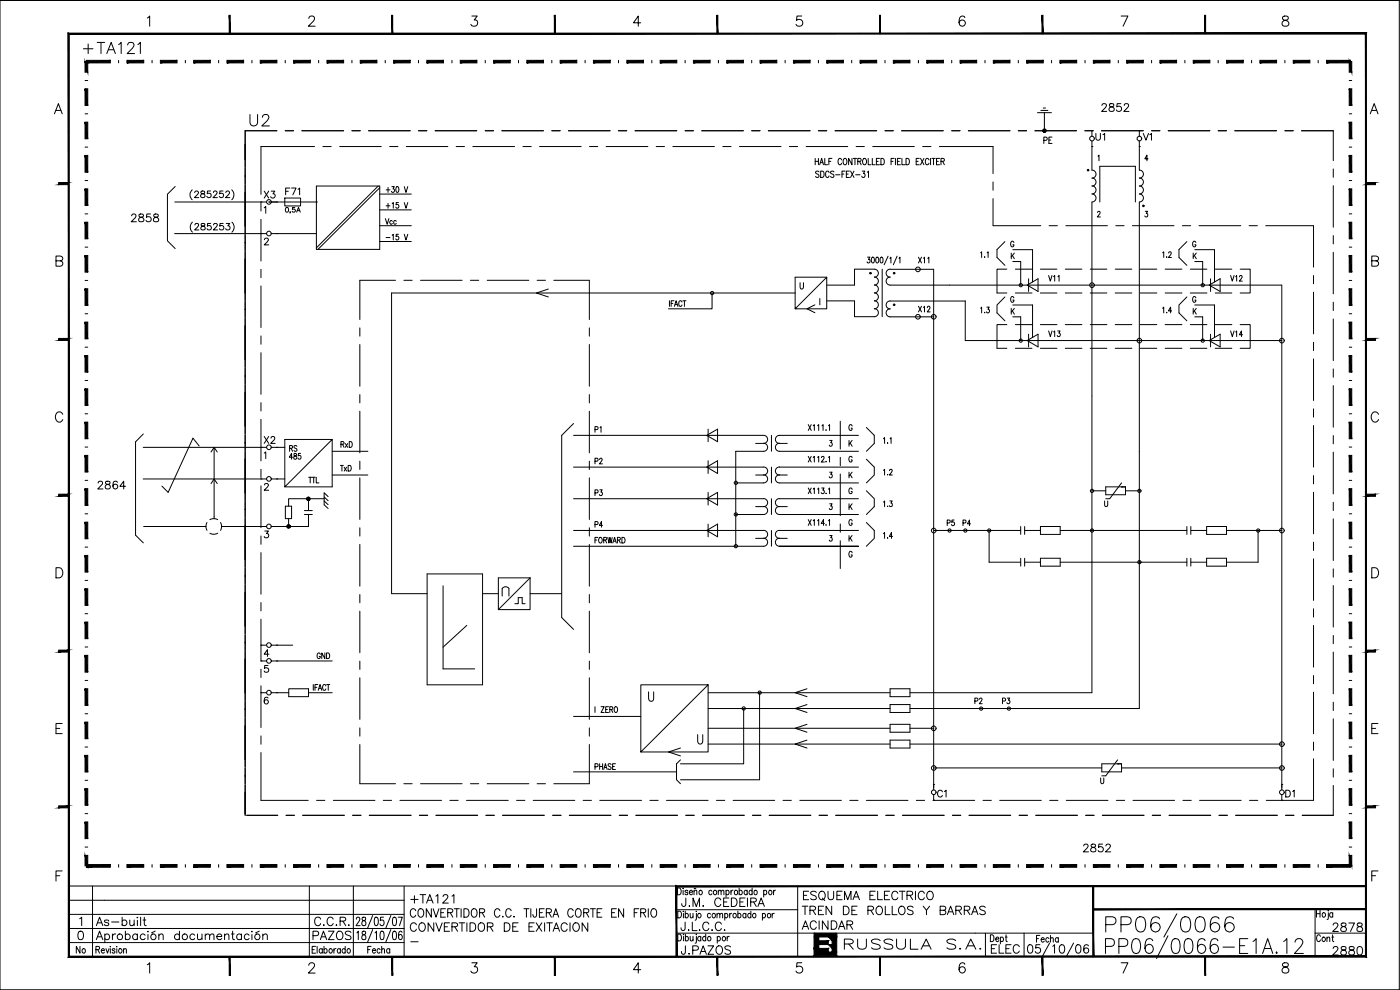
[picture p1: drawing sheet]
<svg xmlns="http://www.w3.org/2000/svg" width="420mm" height="297mm" viewBox="0 0 420 297" stroke-linecap="round" stroke-linejoin="round" font-family="sans-serif">
<defs><g id="words">
<text font-size="11" x="330.6" y="282.2">PP06/0066</text>
<text font-size="7.1" x="73.7" y="39.2">U2</text>
<g font-size="6.6">
<text x="23.6" y="17.3">+TA121</text>
<text x="252.2" y="286.1">RUSSULA S.A.</text>
</g>
<g font-size="6.2">
<text x="122.1" y="272.3">+TA121</text>
<text x="239.9" y="271.3">ESQUEMA ELECTRICO</text>
<text x="122.1" y="280.8">CONVERTIDOR DE EXITACION</text>
<text x="398.6" y="280.8">2878</text>
<text x="92.8" y="283.3">PAZOS</text>
</g>
<g font-size="5.7">
<text x="38.1" y="67.7">2858</text>
<text x="323.8" y="256.8">2852</text>
<text x="203.2" y="273">J.M. CEDEIRA</text>
<text x="239.5" y="275.5">TREN DE ROLLOS Y BARRAS</text>
<text x="27.5" y="279">As-built</text>
<text x="93.1" y="279">C.C.R.</text>
<text x="239.5" y="280.1">ACINDAR</text>
<text x="203.2" y="287.5">J.PAZOS</text>
<text x="296.3" y="287.2">ELEC</text>
<text x="398.6" y="287.9">2880</text>
</g>
<g font-size="5.3">
<text x="329.5" y="34.6">2852</text>
<text x="327.7" y="43.4">U1</text>
<text x="341.8" y="43.4">V1</text>
<text x="84.7" y="59.6">F71</text>
<text x="78" y="60.7">X3</text>
<text x="78" y="134.4">X2</text>
<text x="28.2" y="147.8">2864</text>
<text x="21.5" y="287.2">No</text>
</g>
<g font-size="4.9">
<text x="312.2" y="44.1">PE</text>
<text x="114.3" y="68.4">Vcc</text>
<text x="274.5" y="80.1">X11</text>
<text x="367.9" y="85.7">V12</text>
<text x="274.5" y="94.9">X12</text>
<text x="313.6" y="102.3">V13</text>
<text x="367.9" y="102.3">V14</text>
<text x="177.4" y="130.9">P1</text>
<text x="85.7" y="136.5">RS</text>
<text x="101.2" y="135.5">RxD</text>
<text x="100.9" y="142.5">TxD</text>
<text x="177.4" y="140.4">P2</text>
<text x="91.4" y="146">TTL</text>
<text x="177.4" y="149.9">P3</text>
<text x="177.4" y="159.5">P4</text>
<text x="282.9" y="159.1">P5</text>
<text x="287.9" y="159.1">P4</text>
<text x="93.8" y="199">GND</text>
<text x="291.4" y="212.4">P2</text>
<text x="299.5" y="212.4">P3</text>
<text x="280.1" y="240.2">C1</text>
<text x="384.5" y="240.2">D1</text>
<text x="394.1" y="283.6">Cont</text>
</g>
<g font-size="4.4">
<text x="263.9" y="143.6">1.2</text>
<text x="263.9" y="153.1">1.3</text>
</g>
<text font-size="2.6" x="122.1" y="283.6">-</text>
</g></defs>
<!-- layer: 2 -->
<g fill="none" stroke="#000" stroke-width=".3">
<path d="M45.6 18.1v.8M55.6 18.1v.8M65.6 18.1v.8M75.6 18.1v.8M85.6 18.1v.8M95.6 18.1v.8M105.6 18.1v.8M115.6 18.1v.8M125.6 18.1v.8M135.6 18.1v.8M145.6 18.1v.8M155.6 18.1v.8"/>
<path d="M165.6 18.1v.8M175.6 18.1v.8M185.6 18.1v.8M195.6 18.1v.8M205.6 18.1v.8M215.6 18.1v.8M225.6 18.1v.8M235.6 18.1v.8M245.6 18.1v.8M255.6 18.1v.8M265.6 18.1v.8M275.6 18.1v.8"/>
<path d="M285.6 18.1v.8M295.6 18.1v.8M305.6 18.1v.8M315.6 18.1v.8M325.6 18.1v.8M335.6 18.1v.8M345.6 18.1v.8M355.6 18.1v.8M365.6 18.1v.8M375.6 18.1v.8M385.6 18.1v.8M395.6 18.1v.8"/>
<path d="M405.3 18.1v.8M25.5 24.2h.8M25.5 34.1h.8M404.9 24.2h.8M404.9 34.1h.8M25.5 44.1h.8M25.5 54.2h.8M52.6 56l-2.4 2.3v13.9l2.4 2.4M57.7 57a1.94 1.94 0 0 0 0 2.9M58.4 57.8l.4-.5h.4l.4 .6-1.3 1.4h1.3M60.4 57.4v.6l.8 .2 .3 .4a.66 .66 0 0 1-.6 .7 .66 .66 0 0 1-.7-.7l.3-.4 .8-.2 .1-.4a.68 .68 0 0 0-1-.2zM63.2 57.3h-.9l-.1 .9a.69 .69 0 0 1 1 0 .69 .69 0 0 1-.1 1 .69 .69 0 0 1-1-.3"/>
<path d="M64.1 57.8l.3-.5h.4l.4 .6-1.3 1.4h1.3M66.9 57.3h-.9l-.1 .9a.68 .68 0 0 1 1-.1 .68 .68 0 0 1-.1 1.1 .68 .68 0 0 1-1-.3M67.8 57.8l.1-.4 .6-.1 .4 .6-1.2 1.4h1.3M69.6 57a2.02 2.02 0 0 1 0 2.9M85.5 59.4h4.7v2.4h-4.7zM95 55.8h19v19h-19zM113.5 55.8l-18.5 18.6M114 56.3l-18.6 18.5M114 58.2h9.4M404.9 44.1h.8M404.9 54.2h.8M25.5 64.2h.8"/>
<path d="M25.5 74.2h.8M52.4 70.1h27.6M52.5 60.6h25.8M57.7 66.7a2.08 2.08 0 0 0 0 3M58.5 67.5l.4-.5 .5 .1 .2 .3-.2 .7-1 .9h1.3M60.5 67.1v.6l.8 .3 .3 .4a.66 .66 0 0 1-.7 .6 .66 .66 0 0 1-.6-.6l.2-.4 1-.5-.1-.4zM63.2 67h-.9l-.1 .9a.69 .69 0 0 1 1.1-.1 .69 .69 0 0 1-.1 1.1 .69 .69 0 0 1-1.1-.3M64.1 67.5l.4-.5 .5 .1 .2 .3-.3 .7-.9 .9h1.3M67 67h-1v.9a.69 .69 0 0 1 1-.1 .69 .69 0 0 1-.1 1.1 .69 .69 0 0 1-1-.3M67.9 67h1.1l-.6 .8a.66 .66 0 0 1 .6 .6 .66 .66 0 0 1-.5 .7 .66 .66 0 0 1-.8-.5M69.6 66.7a1.99 1.99 0 0 1 0 3M80.7 60.6h14.3"/>
<path d="M81.4 70.1h13.6M114 72.5h9.4M114 67.7h9.4M114 63h9.4M404.9 64.2h.8M404.9 74.2h.8M25.5 84.1h.8M25.5 94.1h.8M404.9 84.1h.8M404.9 94.1h.8M25.5 104.2h.8M25.5 114.2h.8"/>
<path d="M404.9 104.2h.8M404.9 114.2h.8M25.5 124.1h.8M25.5 134.1h.8M43 134.2h35.3M43 130.2l-2.3 2.4v28l2.3 2.3M59.8 133.8l-1.9-2.3-7.4 16.2-1.9-1.8M63.3 135.6l1-1.4 .9 1.4M64.3 134.2v21.4M404.9 124.1h.8M404.9 134.1h.8M25.5 144.1h.8"/>
<path d="M25.5 154.2h.8M43 143.7h37M43.1 158h18.7M63.3 145.1l1-1.4 .9 1.4M66.5 158h13.5M81.4 158h1.7M81.4 143.7h1.7M404.9 144.1h.8M404.9 154.2h.8M25.5 164.2h.8M25.5 174.1h.8M404.9 164.2h.8"/>
<path d="M404.9 174.1h.8M25.5 184.1h.8M25.5 194.1h.8M78.3 193.6h1.7M78.3 198.3h1.7M81.4 193.6h1.7M81.4 198.3h1.7M404.9 184.1h.8M404.9 194.1h.8M25.5 204.2h.8M25.5 214.2h.8M78.3 207.8h1.7"/>
<path d="M81.4 207.8h1.7M404.9 204.2h.8M404.9 214.2h.8M25.5 224.1h.8M25.5 234.1h.8M404.9 224.1h.8M404.9 234.1h.8M25.5 244.1h.8M25.5 254.2h.8M26 259.4v.8M35.6 259.4v.8M45.6 259.4v.8"/>
<path d="M55.6 259.4v.8M65.6 259.4v.8M75.6 259.4v.8M85.6 259.4v.8M95.6 259.4v.8M105.6 259.4v.8M115.6 259.4v.8M125.6 259.4v.8M135.6 259.4v.8M145.6 259.4v.8M155.6 259.4v.8M165.6 259.4v.8"/>
<path d="M175.6 259.4v.8M185.6 259.4v.8M195.6 259.4v.8M205.6 259.4v.8M215.6 259.4v.8M225.6 259.4v.8M235.6 259.4v.8M245.6 259.4v.8M255.6 259.4v.8M265.6 259.4v.8M275.6 259.4v.8M285.6 259.4v.8"/>
<path d="M295.6 259.4v.8M305.6 259.4v.8M315.6 259.4v.8M325.6 259.4v.8M335.6 259.4v.8M345.6 259.4v.8M355.6 259.4v.8M365.6 259.4v.8M375.6 259.4v.8M385.6 259.4v.8M395.6 259.4v.8M404.9 244.1h.8"/>
<path d="M404.9 254.2h.8M404.9 259.8h.8M245.7 281.1v1.2M245.7 283.4v1.2"/>
<circle cx="80.7" cy="70.1" r=".7"/>
<circle cx="80.7" cy="143.7" r=".7"/>
<circle cx="80.7" cy="158" r=".7"/>
<circle cx="80.7" cy="198.3" r=".7"/>
<circle cx="80.7" cy="193.6" r=".7"/>
<circle cx="80.7" cy="207.8" r=".7"/>
</g>
<g fill="#000" stroke="#000" stroke-width=".3">
<path d="M248.6 283.4h1.1v1.2zM248.6 281.1h1.1v1.2z"/>
<path d="M48.1 18.1v.8l5-.8zM48.1 18.9l5-.8v.8z"/>
<path d="M58.1 18.1v.8l5-.8zM58.1 18.9l5-.8v.8z"/>
<path d="M68.1 18.1v.8l5-.8zM68.1 18.9l5-.8v.8z"/>
<path d="M78.1 18.1v.8l5-.8zM78.1 18.9l5-.8v.8z"/>
<path d="M88.1 18.1v.8l5-.8zM88.1 18.9l5-.8v.8z"/>
<path d="M98.1 18.1v.8l5-.8zM98.1 18.9l5-.8v.8z"/>
<path d="M108.1 18.1v.8l5-.8zM108.1 18.9l5-.8v.8z"/>
<path d="M118.1 18.1v.8l5-.8zM118.1 18.9l5-.8v.8z"/>
<path d="M128.1 18.1v.8l5-.8zM128.1 18.9l5-.8v.8z"/>
<path d="M138.1 18.1v.8l5-.8zM138.1 18.9l5-.8v.8z"/>
<path d="M148.1 18.1v.8l5-.8zM148.1 18.9l5-.8v.8z"/>
<path d="M158.1 18.1v.8l5-.8zM158.1 18.9l5-.8v.8z"/>
<path d="M168.1 18.1v.8l5-.8zM168.1 18.9l5-.8v.8z"/>
<path d="M178.1 18.1v.8l5-.8zM178.1 18.9l5-.8v.8z"/>
<path d="M188.1 18.1v.8l5-.8zM188.1 18.9l5-.8v.8z"/>
<path d="M198.1 18.1v.8l5-.8zM198.1 18.9l5-.8v.8z"/>
<path d="M208.1 18.1v.8l5-.8zM208.1 18.9l5-.8v.8z"/>
<path d="M218.1 18.1v.8l5-.8zM218.1 18.9l5-.8v.8z"/>
<path d="M228.1 18.1v.8l5-.8zM228.1 18.9l5-.8v.8z"/>
<path d="M238.1 18.1v.8l5-.8zM238.1 18.9l5-.8v.8z"/>
<path d="M248.1 18.1v.8l5-.8zM248.1 18.9l5-.8v.8z"/>
<path d="M258.1 18.1v.8l5-.8zM258.1 18.9l5-.8v.8z"/>
<path d="M268.1 18.1v.8l5-.8zM268.1 18.9l5-.8v.8z"/>
<path d="M278.1 18.1v.8l5-.8zM278.1 18.9l5-.8v.8z"/>
<path d="M288.1 18.1v.8l5-.8zM288.1 18.9l5-.8v.8z"/>
<path d="M298.1 18.1v.8l5-.8zM298.1 18.9l5-.8v.8z"/>
<path d="M308.1 18.1v.8l5-.8zM308.1 18.9l5-.8v.8z"/>
<path d="M318.1 18.1v.8l5-.8zM318.1 18.9l5-.8v.8z"/>
<path d="M328.1 18.1v.8l5-.8zM328.1 18.9l5-.8v.8z"/>
<path d="M338.1 18.1v.8l5-.8zM338.1 18.9l5-.8v.8z"/>
<path d="M348.1 18.1v.8l5-.8zM348.1 18.9l5-.8v.8z"/>
<path d="M358.1 18.1v.8l5-.8zM358.1 18.9l5-.8v.8z"/>
<path d="M368.1 18.1v.8l5-.8zM368.1 18.9l5-.8v.8z"/>
<path d="M378.1 18.1v.8l5-.8zM378.1 18.9l5-.8v.8z"/>
<path d="M388.1 18.1v.8l5-.8zM388.1 18.9l5-.8v.8z"/>
<path d="M398.1 18.1v.8l7.2-.8zM398.1 18.9l7.2-.8v.8z"/>
<path d="M404.9 18.5l.8 3.2v-3.2zM404.9 18.5l.8 3.2h-.8z"/>
<path d="M25.5 26.7v5h.8zM25.5 26.7h.8v5z"/>
<path d="M25.5 18.5v3.2h.8zM25.5 18.5h.8v3.2z"/>
<path d="M404.9 26.7l.8 5v-5zM404.9 26.7l.8 5h-.8z"/>
<path d="M404.9 36.6l.8 5v-5zM404.9 36.6l.8 5h-.8z"/>
<path d="M25.5 46.6v5.1h.8zM25.5 46.6h.8v5.1z"/>
<path d="M25.5 36.6v5h.8zM25.5 36.6h.8v5z"/>
<path d="M404.9 46.6l.8 5.1v-5.1zM404.9 46.6l.8 5.1h-.8z"/>
<path d="M404.9 56.7l.8 5v-5zM404.9 56.7l.8 5h-.8z"/>
<path d="M25.5 66.7v5h.8zM25.5 66.7h.8v5z"/>
<path d="M25.5 56.7v5h.8zM25.5 56.7h.8v5z"/>
<path d="M404.9 66.7l.8 5v-5zM404.9 66.7l.8 5h-.8z"/>
<path d="M404.9 76.7l.8 4.9v-4.9zM404.9 76.7l.8 4.9h-.8z"/>
<path d="M25.5 86.6v5h.8zM25.5 86.6h.8v5z"/>
<path d="M25.5 76.7v4.9h.8zM25.5 76.7h.8v4.9z"/>
<path d="M404.9 86.6l.8 5v-5zM404.9 86.6l.8 5h-.8z"/>
<path d="M404.9 96.6l.8 5.1v-5.1zM404.9 96.6l.8 5.1h-.8z"/>
<path d="M25.5 106.7v5h.8zM25.5 106.7h.8v5z"/>
<path d="M25.5 96.6v5.1h.8zM25.5 96.6h.8v5.1z"/>
<path d="M404.9 106.7l.8 5v-5zM404.9 106.7l.8 5h-.8z"/>
<path d="M404.9 116.7l.8 5v-5zM404.9 116.7l.8 5h-.8z"/>
<path d="M25.5 126.6v5h.8zM25.5 126.6h.8v5z"/>
<path d="M25.5 116.7v5h.8zM25.5 116.7h.8v5z"/>
<path d="M404.9 126.6l.8 5v-5zM404.9 126.6l.8 5h-.8z"/>
<path d="M404.9 136.6l.8 5v-5zM404.9 136.6l.8 5h-.8z"/>
<path d="M25.5 146.6v5.1h.8zM25.5 146.6h.8v5.1z"/>
<path d="M25.5 136.6v5h.8zM25.5 136.6h.8v5z"/>
<path d="M404.9 146.6l.8 5.1v-5.1zM404.9 146.6l.8 5.1h-.8z"/>
<path d="M404.9 156.7l.8 5v-5zM404.9 156.7l.8 5h-.8z"/>
<path d="M25.5 166.7v4.9h.8zM25.5 166.7h.8v4.9z"/>
<path d="M25.5 156.7v5h.8zM25.5 156.7h.8v5z"/>
<path d="M404.9 166.7l.8 4.9v-4.9zM404.9 166.7l.8 4.9h-.8z"/>
<path d="M404.9 176.6l.8 5v-5zM404.9 176.6l.8 5h-.8z"/>
<path d="M25.5 186.6v5h.8zM25.5 186.6h.8v5z"/>
<path d="M25.5 176.6v5h.8zM25.5 176.6h.8v5z"/>
<path d="M404.9 186.6l.8 5v-5zM404.9 186.6l.8 5h-.8z"/>
<path d="M404.9 196.6l.8 5.1v-5.1zM404.9 196.6l.8 5.1h-.8z"/>
<path d="M25.5 206.7v5h.8zM25.5 206.7h.8v5z"/>
<path d="M25.5 196.6v5.1h.8zM25.5 196.6h.8v5.1z"/>
<path d="M404.9 206.7l.8 5v-5zM404.9 206.7l.8 5h-.8z"/>
<path d="M404.9 216.6l.8 5v-5zM404.9 216.6l.8 5h-.8z"/>
<path d="M25.5 226.6v5h.8zM25.5 226.6h.8v5z"/>
<path d="M25.5 216.6v5h.8zM25.5 216.6h.8v5z"/>
<path d="M404.9 226.6l.8 5v-5zM404.9 226.6l.8 5h-.8z"/>
<path d="M404.9 236.6l.8 5v-5zM404.9 236.6l.8 5h-.8z"/>
<path d="M25.5 256.7v3.1h.8zM25.5 256.7h.8v3.1z"/>
<path d="M25.5 246.6v5h.8zM25.5 246.6h.8v5z"/>
<path d="M25.5 236.6v5h.8zM25.5 236.6h.8v5z"/>
<path d="M404.9 246.6l.8 5v-5zM404.9 246.6l.8 5h-.8z"/>
<path d="M404.9 256.7l.8 3.1v-3.1zM404.9 256.7l.8 3.1h-.8z"/>
<path d="M26 260.2h7.1v-.8zM26 259.4h7.1l-7.1 .8z"/>
<path d="M38.1 260.2h5v-.8zM38.1 259.4h5l-5 .8z"/>
<path d="M48.1 260.2h5v-.8zM48.1 259.4h5l-5 .8z"/>
<path d="M58.1 260.2h5v-.8zM58.1 259.4h5l-5 .8z"/>
<path d="M68.1 260.2h5v-.8zM68.1 259.4h5l-5 .8z"/>
<path d="M78.1 260.2h5v-.8zM78.1 259.4h5l-5 .8z"/>
<path d="M88.1 260.2h5v-.8zM88.1 259.4h5l-5 .8z"/>
<path d="M98.1 260.2h5v-.8zM98.1 259.4h5l-5 .8z"/>
<path d="M108.1 260.2h5v-.8zM108.1 259.4h5l-5 .8z"/>
<path d="M118.1 260.2h5v-.8zM118.1 259.4h5l-5 .8z"/>
<path d="M128.1 260.2h5v-.8zM128.1 259.4h5l-5 .8z"/>
<path d="M138.1 260.2h5v-.8zM138.1 259.4h5l-5 .8z"/>
<path d="M148.1 260.2h5v-.8zM148.1 259.4h5l-5 .8z"/>
<path d="M158.1 260.2h5v-.8zM158.1 259.4h5l-5 .8z"/>
<path d="M168.1 260.2h5v-.8zM168.1 259.4h5l-5 .8z"/>
<path d="M178.1 260.2h5v-.8zM178.1 259.4h5l-5 .8z"/>
<path d="M188.1 260.2h5v-.8zM188.1 259.4h5l-5 .8z"/>
<path d="M198.1 260.2h5v-.8zM198.1 259.4h5l-5 .8z"/>
<path d="M208.1 260.2h5v-.8zM208.1 259.4h5l-5 .8z"/>
<path d="M218.1 260.2h5v-.8zM218.1 259.4h5l-5 .8z"/>
<path d="M228.1 260.2h5v-.8zM228.1 259.4h5l-5 .8z"/>
<path d="M238.1 260.2h5v-.8zM238.1 259.4h5l-5 .8z"/>
<path d="M248.1 260.2h5v-.8zM248.1 259.4h5l-5 .8z"/>
<path d="M258.1 260.2h5v-.8zM258.1 259.4h5l-5 .8z"/>
<path d="M268.1 260.2h5v-.8zM268.1 259.4h5l-5 .8z"/>
<path d="M278.1 260.2h5v-.8zM278.1 259.4h5l-5 .8z"/>
<path d="M288.1 260.2h5v-.8zM288.1 259.4h5l-5 .8z"/>
<path d="M298.1 260.2h5v-.8zM298.1 259.4h5l-5 .8z"/>
<path d="M308.1 260.2h5v-.8zM308.1 259.4h5l-5 .8z"/>
<path d="M318.1 260.2h5v-.8zM318.1 259.4h5l-5 .8z"/>
<path d="M328.1 260.2h5v-.8zM328.1 259.4h5l-5 .8z"/>
<path d="M338.1 260.2h5v-.8zM338.1 259.4h5l-5 .8z"/>
<path d="M348.1 260.2h5v-.8zM348.1 259.4h5l-5 .8z"/>
<path d="M358.1 260.2h5v-.8zM358.1 259.4h5l-5 .8z"/>
<path d="M368.1 260.2h5v-.8zM368.1 259.4h5l-5 .8z"/>
<path d="M378.1 260.2h5v-.8zM378.1 259.4h5l-5 .8z"/>
<path d="M388.1 260.2h5v-.8zM388.1 259.4h5l-5 .8z"/>
<path d="M398.1 260.2h7.2v-.8zM398.1 259.4h7.2l-7.2 .8z"/>
<path d="M245.7 281.1l-1.4 3.5h1.4zM244.3 281.1h1.4l-1.4 3.5z"/>
<path d="M245.7 282.3v1.1l2.9-1.1zM245.7 283.4l2.9-1.1v1.1z"/>
<path d="M244.3 286.8l4.3-2.2v2.2zM244.3 284.6v2.2l4.3-2.2z"/>
<path d="M249.7 281.1v4.6l1.4-4.6zM251.1 281.1v4.6h-1.4z"/>
<path d="M248.6 285.7l2.5 1.1v-1.1zM248.6 285.7l2.5 1.1h-2.5z"/>
</g>
<!-- layer: 25PK -->
<g fill="none" stroke="#000" stroke-width=".3">
<path d="M73.6 39.2v11M85.6 39.2h2.5M90.6 39.2h12.5M105.6 39.2h2.5M110.6 39.2h12.5M125.6 39.2h2.5M130.6 39.2h12.5M145.6 39.2h2.5M150.6 39.2h12.5M165.6 39.2h2.5M170.6 39.2h12.5M185.6 39.2h2.5"/>
<path d="M190.6 39.2h12.5M205.6 39.2h2.5M210.6 39.2h12.5M225.6 39.2h2.5M230.6 39.2h12.5M245.6 39.2h2.5M250.6 39.2h12.5M265.6 39.2h2.5M270.6 39.2h12.5M285.6 39.2h2.5M290.6 39.2h12.5M305.6 39.2h2.5"/>
<path d="M310.6 39.2h12.5M325.6 39.2h2.5M330.6 39.2h12.5M350.6 39.2h12.5M365.6 39.2h2.5M370.6 39.2h12.5M385.6 39.2h2.5M390.6 39.2h9.5v9M73.6 50.4v4.8M73.6 55.4v14.8M94.4 44h-16.1v14.3M96.9 44h2.5"/>
<path d="M101.9 44h12.5M116.9 44h2.5M121.9 44h12.5M136.9 44h2.5M141.9 44h12.5M156.9 44h2.5M161.9 44h12.5M176.9 44h2.5M181.9 44h12.5M196.9 44h2.5M201.9 44h12.5M216.9 44h2.5"/>
<path d="M221.9 44h12.5M236.9 44h2.5M241.9 44h12.5M256.9 44h2.5M261.9 44h12.5M276.9 44h2.5M281.9 44h16.1v8.1M298 59.6v8.1h14.3M298 54.6v2.5M400.1 50.7v2.5M400.1 55.7v12.5M73.6 70.4v4.8"/>
<path d="M73.6 75.5v14.7M78.3 60.8v2.5M78.3 65.8v12.5M314.8 67.7h2.5M319.9 67.7h12.5M334.9 67.7h2.5M339.9 67.7h12.4M354.8 67.7h2.5M359.8 67.7h12.6M374.9 67.7h2.5M379.9 67.7h14.3v12.5M400.1 70.7v2.5"/>
<path d="M400.1 75.7v12.5M73.6 90.5v4.7M73.6 95.4v14.8M78.3 80.8v2.5M78.3 85.8v12.5M108 98.4v2.5M118.7 84.1h-10.7v11.8M121.2 84.1h2.5M126.2 84.1h12.5M141.2 84.1h2.5M146.2 84.1h12.5M161.2 84.1h2.5"/>
<path d="M166.2 84.1h10.7v11.8M176.9 98.4v2.5M394.2 82.7v2.5M394.2 87.7v12.5M400.1 90.7v2.5M400.1 95.7v12.5M73.6 110.4v4.8M73.6 115.4v14.8M78.3 100.8v2.5M78.3 105.8v12.5M108 103.4v12.5M108 118.4v2.5"/>
<path d="M176.9 103.4v12.5M176.9 118.4v2.5M394.2 102.7v2.5M394.2 107.7v12.5M400.1 110.7v2.5M400.1 115.7v12.5M73.6 130.5v4.7M73.6 135.5v14.7M78.3 120.8v2.5M78.3 125.8v12.5M108 123.4v12.5M108 138.4v2.5"/>
<path d="M176.9 123.4v12.5M252.2 126.4v8.3M252.2 137.2v2.5M394.2 122.7v2.5M394.2 127.7v12.5M400.1 130.7v2.5M400.1 135.7v12.5M73.6 150.4v4.8M73.6 155.4v14.8M78.3 140.8v2.5M78.3 145.8v12.5M108 143.4v12.5"/>
<path d="M108 158.4v2.5M176.9 143.4v12.5M252.2 142.2v12.5M252.2 157.2v2.5M394.2 142.7v2.5M394.2 147.7v12.5M400.1 150.7v2.5M400.1 155.7v12.5M73.6 170.4v4.8M73.6 175.4v14.8M78.3 160.8v2.5M78.3 165.8v12.5"/>
<path d="M108 163.4v12.5M108 178.4v2.5M176.9 163.4v12.5M176.9 178.4v2.5M252.2 162.2v8.4M394.2 162.7v2.5M394.2 167.7v12.5M400.1 170.7v2.5M400.1 175.7v12.5M73.6 190.4v4.8M73.6 195.4v14.8M78.3 180.8v2.5"/>
<path d="M78.3 185.8v12.5M108 183.4v12.5M108 198.4v2.5M176.9 183.4v12.5M176.9 198.4v2.5M394.2 182.7v2.5M394.2 187.6v12.6M400.1 190.7v2.5M400.1 195.7v12.5M73.6 210.4v4.8M73.6 215.4v14.8M78.3 200.8v2.5"/>
<path d="M78.3 205.8v12.5M108 203.4v12.4M108 218.4v2.5M176.9 203.4v12.4M176.9 218.4v2.5M394.2 202.7v2.5M394.2 207.7v12.5M400.1 210.7v2.5M400.1 215.7v12.5M73.6 230.4v4.8M73.6 235.4v9.2M78.3 225.8v14.3h14.2"/>
<path d="M78.3 220.8v2.5M108 223.4v11.7h10.7M121.2 235.1h2.5M126.2 235.1h12.5M141.2 235.1h2.5M146.2 235.1h12.5M161.2 235.1h2.5M176.9 223.4v11.7h-10.7M394.2 227.7v12.4h-14.2M394.2 222.7v2.5M400.1 235.7v8.9h-9.3M400.1 230.7v2.5"/>
<path d="M74 244.6h9.4M85.9 244.6h2.4M90.8 244.6h12.5M95 240.1h2.5M100 240.1h12.5M105.8 244.6h2.5M110.8 244.6h12.6M115 240.1h2.5M120 240.1h12.5M125.9 244.6h2.5M130.9 244.6h12.4M135 240.1h2.5"/>
<path d="M140 240.1h12.5M145.8 244.6h2.5M150.8 244.6h12.5M155 240.1h2.5M160 240.1h12.5M165.9 244.6h2.5M170.9 244.6h12.4M175 240.1h2.5M180 240.1h12.5M185.8 244.6h2.5M190.8 244.6h12.5M195 240.1h2.5"/>
<path d="M200 240.1h12.5M205.8 244.6h2.5M210.9 244.6h12.5M215 240.1h2.5M220 240.1h12.5M225.8 244.6h2.5M230.8 244.6h12.5M235 240.1h2.5M240 240.1h12.5M245.8 244.6h2.5M250.8 244.6h12.6M255 240.1h2.5"/>
<path d="M260 240.1h12.5M265.9 244.6h2.5M270.8 244.6h12.5M275 240.1h2.5M280 240.1h12.5M285.8 244.6h2.5M290.8 244.6h12.5M295 240.1h2.5M300 240.1h12.5M305.9 244.6h2.5M310.9 244.6h12.4M315 240.1h2.5"/>
<path d="M320 240.1h12.5M325.8 244.6h2.5M330.8 244.6h12.5M335 240.1h2.5M340 240.1h12.5M345.8 244.6h2.5M350.9 244.6h12.4M355 240.1h2.5M360 240.1h12.5M365.8 244.6h2.5M370.8 244.6h12.5M375 240.1h2.5"/>
<path d="M385.8 244.6h2.5"/>
</g>
<!-- layer: 1 -->
<g fill="none" stroke="#000" stroke-width=".3">
<path d="M44.2 5.4l.7-.6v3.1M92.7 5.5l.6-.7h.6l.4 .3a.99 .99 0 0 1-.3 1.3l-1.5 1.5h2.1M141.6 4.8h1.6l-.9 1.2a.96 .96 0 0 1 1.1 1.1 .96 .96 0 0 1-1.3 .8l-.5-.2-.3-.4M192.3 6.8h-2.2l1.5-2v3.1M240.6 4.8h-1.4l-.1 1.3a1.08 1.08 0 0 1 1.6 0 1.08 1.08 0 0 1-.3 1.6 1.08 1.08 0 0 1-1.5-.4M289.6 5.3a.81 .81 0 0 0-1.3-.3 1.77 1.77 0 0 0 .4 2.9 .94 .94 0 0 0 1-.9 .94 .94 0 0 0-.9-1 .94 .94 0 0 0-1 .8M336.5 4.8h2l-1.4 3.1M385.1 5a.61 .61 0 0 0 .2 1 1.1 1.1 0 0 1 1.3 .4 1.1 1.1 0 0 1-.1 1.3 1.27 1.27 0 0 1-1.7-.4 1.15 1.15 0 0 1 1.4-1.3 .64 .64 0 0 0 .3-1l-.4-.2zM16.3 34.1l1.2-3 1.2 3M16.8 33.1h1.4M411.2 34.1l1.2-3 1.2 3M411.7 33.1h1.4"/>
<path d="M16.8 78.3l1.7-.2a.68 .68 0 0 0 0-1.1l-1.7-.2v3.1h1.3a.81 .81 0 0 0 .8-.8 .81 .81 0 0 0-.8-.8M411.7 78.3l1.7-.2a.68 .68 0 0 0 0-1.1l-1.7-.2v3.1h1.3a.8 .8 0 0 0 .7-.5 .8 .8 0 0 0-.1-.8l-.6-.3M18.8 124.3a1.14 1.14 0 0 0-1.2-.7 1.14 1.14 0 0 0-1 1.1v.8a1.13 1.13 0 0 0 .9 1.2 1.13 1.13 0 0 0 1.3-.8M413.7 124.3a1.14 1.14 0 0 0-1.3-.7 1.14 1.14 0 0 0-.9 1.1v.8a1.13 1.13 0 0 0 .9 1.2 1.13 1.13 0 0 0 1.3-.8M16.8 170.3h1a1.62 1.62 0 0 1 1.1 1.6 1.62 1.62 0 0 1-1.1 1.5h-1zM411.7 170.3h1a1.62 1.62 0 0 1 1.1 1.6 1.62 1.62 0 0 1-1.1 1.5h-1zM16.8 218.6h1.1M18.7 217.1h-1.9v3h1.9M411.7 218.6h1.1M413.6 217.1h-1.9v3h1.9M16.8 262.7h1.1M18.7 261.3h-1.9v3.1"/>
<path d="M20.7 270.1h100.6M20.7 274.3h100.6M20.7 278.6h100.6M20.8 265.8h182.2M27.8 265.8v21.2M92.8 265.8v21.2M106 265.8v21.2M121.3 265.8v21.2M203 273h36.4M203 280h125.1M203.3 266.4a1.02 1.02 0 0 1 1.2 1 1.02 1.02 0 0 1-1.2 1.1zM203.4 273.4a1.02 1.02 0 0 1 1.1 1 1.02 1.02 0 0 1-1.1 1z"/>
<path d="M205 266.4v.2zM205.1 274.1v1.3M205.7 274.3l.1-.2a.6 .6 0 0 1 .8 .6 .6 .6 0 0 1-.8 .6l-.1-.2M205.7 273.4v2M207.1 274.1l.1 1.2 .4 .1 .4-.4M208 274.1v1.3M209 274.1v1.6l-.4 .4M213.2 274.3l-.1-.2a.61 .61 0 0 0-.8 .6 .61 .61 0 0 0 .8 .6l.1-.2M215.2 274.4l.4-.3h.3l.1 1.3M215.2 274.1v1.3M216 274.4l.4-.3h.4l.1 1.3M217.5 274.3l.2-.2a.6 .6 0 0 1 .7 .6 .6 .6 0 0 1-.7 .6l-.2-.2"/>
<path d="M217.5 274.1v2M219 274.1v1.3M221.4 274.3l.2-.2a.6 .6 0 0 1 .8 .6 .6 .6 0 0 1-.8 .6l-.2-.2M221.4 273.4v2M221.8 266.4v2.1M223.9 274.3l-.2-.2a.6 .6 0 0 0-.8 .6 .6 .6 0 0 0 .8 .6l.2-.2M223.9 274.1v1.3M225.3 274.3l-.1-.2a.6 .6 0 0 0-.8 .6 .6 .6 0 0 0 .8 .6l.1-.2M225.3 273.4v2M225.7 266.4v2.1M228.8 274.3l.2-.2a.6 .6 0 0 1 .8 .6 .6 .6 0 0 1-.8 .6l-.2-.2M228.8 274.1v2"/>
<path d="M231.7 274.1v1.3M232.7 267.1l-.3 .1-.2 .5M239.4 265.9v21.1M307.3 280v7M394.7 280h15.3M394.7 272.7v14.3M395.1 273.2v2M395.1 274.1h1.1M396.2 273.2v2M398.7 273.2v.1zM411.7 262.7h1.1M413.6 261.3h-1.9v3.1"/>
<path d="M20.7 282.8h100.6M28.8 284.9l.9-.1 .1-.7-1-.1v2M29.3 284.9l.6 1.1M30.4 285.2h.9l-.1-.4a.59 .59 0 0 0-.8 .5 .59 .59 0 0 0 .8 .6l.1-.2M31.8 284.6l.5 1.4 .4-1.4M33.1 284v.1zM33.1 284.6v1.4M34.5 284.9l-.3-.3-.5 .1v.4l.7 .3 .1 .3-.3 .3-.5-.3M35.1 284v.1zM35.1 284.6v1.4M37.1 285l.4-.4 .3 .1 .1 1.3M37.1 284.6v1.4"/>
<path d="M44.2 289.5l.7-.6v3.1M92.7 289.6l.1-.4 .5-.3h.6l.4 .3a.99 .99 0 0 1-.3 1.3l-1.5 1.5h2.1M94.7 284h-1v2h1M95.2 284v2M96.7 284.9a.63 .63 0 0 0-1 .3 .63 .63 0 0 0 .7 .8l.3-.3M96.7 284.6v1.4M97.2 284.9a.63 .63 0 0 1 1.1 .3 .63 .63 0 0 1-.7 .8l-.4-.3M97.2 284v2M100.2 284.6v1.4M102.2 284.9a.58 .58 0 0 0-.9-.1 .58 .58 0 0 0 0 .9l.3 .3 .6-.3M102.2 284.6v1.4M103.6 284.9a.57 .57 0 0 0-.9-.1 .57 .57 0 0 0 0 .9l.4 .3 .5-.3"/>
<path d="M103.6 284v2M110.4 284.9h.6M111.4 284h-1v2M111.8 285.2h.9a.48 .48 0 0 0-.5-.6 .48 .48 0 0 0-.4 .6l.3 .8 .6-.3M114.1 284.9a.58 .58 0 0 0-.9-.1 .58 .58 0 0 0 0 .9l.3 .3 .6-.3M114.6 285l.3-.4 .4 .1 .1 1.3M114.6 284v2M117 284.9a.63 .63 0 0 0-1.1 .3 .63 .63 0 0 0 .7 .8l.4-.3M117 284.6v1.4M141.6 288.9h1.6l-.9 1.2a.98 .98 0 0 1 1.1 1.1 .98 .98 0 0 1-1.3 .8l-.5-.2-.3-.4M192.3 290.9h-2.2l1.5-2v3.1M203.4 280.3a1.02 1.02 0 0 1 1.1 1 1.02 1.02 0 0 1-1.1 1z"/>
<path d="M205.1 280.3v.2zM205.7 280.3v2M209 280.3v.2zM211.8 280.3v2M240.6 288.9h-1.4l-.1 1.3a1.08 1.08 0 0 1 1.6 0 1.08 1.08 0 0 1-.3 1.6 1.08 1.08 0 0 1-1.5-.4M289.6 289.3a.81 .81 0 0 0-1.3-.3 1.74 1.74 0 0 0 .5 3 .95 .95 0 0 0 .9-1 .95 .95 0 0 0-.9-.9 .95 .95 0 0 0-1 .8M297.2 280.5a1.09 1.09 0 0 1 1.1 .7 1.09 1.09 0 0 1-.3 1.2l-.8 .1zM301.9 280.5v1.6l.4 .4M311.1 281.6h.6M312.1 280.7h-1v2M312.5 281.9h.9a.47 .47 0 0 0-.5-.6 .47 .47 0 0 0-.4 .6l.3 .8 .6-.3M314.8 281.6a.58 .58 0 0 0-.9-.1 .58 .58 0 0 0 0 .9l.3 .3 .6-.3"/>
<path d="M315.3 281.7l.3-.4 .4 .1 .1 1.3M315.3 280.7v2M317.6 281.6a.57 .57 0 0 0-.8-.1 .57 .57 0 0 0 0 .9l.3 .3 .5-.3M317.6 281.3v1.4M336.5 288.9h2l-1.4 3.1M385.1 289a.6 .6 0 0 0 .2 1.1 1.1 1.1 0 0 1 1.2 .4 1.1 1.1 0 0 1 0 1.3 1.18 1.18 0 0 1-1.7-.4 1.18 1.18 0 0 1 1.4-1.3 .63 .63 0 0 0 .3-1.1l-.4-.1z"/>
<circle cx="209.9" cy="274.7" r=".62"/>
<circle cx="214.2" cy="274.7" r=".62"/>
<circle cx="220.5" cy="274.7" r=".62"/>
<circle cx="226.4" cy="274.7" r=".62"/>
<circle cx="230.8" cy="274.7" r=".62"/>
<circle cx="36.1" cy="285.2" r=".62"/>
<circle cx="99.2" cy="285.2" r=".62"/>
<circle cx="104.6" cy="285.2" r=".62"/>
</g>
<g fill="#000" stroke="#000" stroke-width=".3">
<path d="M68.8 4.6v5.5h.3zM68.8 4.6h.3v5.5z"/>
<path d="M117.6 4.6v5.5h.3zM117.6 4.6h.3v5.5z"/>
<path d="M166.4 4.6v5.5h.3zM166.4 4.6h.3v5.5z"/>
<path d="M215.1 4.6v5.5h.3zM215.1 4.6h.3v5.5z"/>
<path d="M263.9 4.6v5.5h.3zM263.9 4.6h.3v5.5z"/>
<path d="M312.7 4.6v5.5h.3zM312.7 4.6h.3v5.5z"/>
<path d="M361.5 4.6v5.5h.3zM361.5 4.6h.3v5.5z"/>
<path d="M17.6 54.8v.6l2.9-.6zM17.6 55.4l2.9-.6v.6z"/>
<path d="M410 54.8v.6l2.8-.6zM410 55.4l2.8-.6v.6z"/>
<path d="M17.6 101.5v.6l2.9-.6zM17.6 102.1l2.9-.6v.6z"/>
<path d="M410 101.5v.6l2.8-.6zM410 102.1l2.8-.6v.6z"/>
<path d="M17.6 148.3v.6l2.9-.6zM17.6 148.9l2.9-.6v.6z"/>
<path d="M410 148.3v.6l2.8-.6zM410 148.9l2.8-.6v.6z"/>
<path d="M17.6 195.1v.6l2.9-.6zM17.6 195.7l2.9-.6v.6z"/>
<path d="M410 195.1v.6l2.8-.6zM410 195.7l2.8-.6v.6z"/>
<path d="M17.6 241.8v.6l2.9-.6zM17.6 242.4l2.9-.6v.6z"/>
<path d="M410 241.8v.6l2.8-.6zM410 242.4l2.8-.6v.6z"/>
<path d="M328.1 272.7v.3l81.9-.3zM328.1 273l81.9-.3v.3z"/>
<path d="M328 265.9l.3 21.1v-21.1zM328 265.9l.3 21.1h-.3z"/>
<path d="M203.2 266.1h206.8v-.3zM202.9 265.8h207.1l-206.8 .3zM202.9 265.8l.3 21.2v-20.9zM202.9 265.8l.3 21.2h-.3z"/>
<path d="M20.5 9.9v277.3l.3-.3zM20.5 9.9l.3 .3v276.7zM20.5 9.9l.3 .3 389.3-.3zM20.8 10.2l389.3-.3-.3 .3zM410.1 9.9l-.3 .3 .3 277zM409.8 10.2l.3 277-.3-.3zM20.5 287.2h389.6l-.3-.3zM20.5 287.2l.3-.3h389z"/>
<path d="M68.8 287.1v5.5h.3zM68.8 287.1h.3v5.5z"/>
<path d="M117.6 287.1v5.5h.3zM117.6 287.1h.3v5.5z"/>
<path d="M166.4 287.1v5.5h.3zM166.4 287.1h.3v5.5z"/>
<path d="M215.1 287.1v5.5h.3zM215.1 287.1h.3v5.5z"/>
<path d="M263.9 287.1v5.5h.3zM263.9 287.1h.3v5.5z"/>
<path d="M312.7 287.1v5.5h.3zM312.7 287.1h.3v5.5z"/>
<path d="M361.5 287.1v5.5h.3zM361.5 287.1h.3v5.5z"/>
</g>
<!-- layer: 10 -->
<g fill="none" stroke="#000" stroke-width=".3">
<path d="M23.7 279.5a.82 .82 0 0 1 1.2 .4 1.21 1.21 0 0 1 .1 1.4 1.21 1.21 0 0 1-1.3 .5 2.13 2.13 0 0 1 0-2.3zM23.9 275.7l.6-.5v2.5M37.6 279.4v2.5M53.8 279.4v2.5M69.8 279.4v2.1l.1 .3 .5 .1M75.6 279.4v.2zM77.8 279.4l-1.1 .5M106.9 275.8l.1-.4a.57 .57 0 0 1 .8-.1 .57 .57 0 0 1 .1 .8l-1.1 1.6h1.3M108.8 275.3v.7a.86 .86 0 0 1 1 .7 .86 .86 0 0 1-.7 1 .91 .91 0 0 1-.5-1.1 .91 .91 0 0 1 1-.6 .54 .54 0 0 0-.2-.8zM108.8 279.5v.7a.94 .94 0 0 1 .9 .6 .94 .94 0 0 1-.3 1.1 .79 .79 0 0 1-.9-.8 .79 .79 0 0 1 1-.7l.2-.4-.1-.5zM111.8 274.7l-1.5 3.9M111.8 278.9l-1.5 3.9"/>
<path d="M112.6 275.3l.4-.1a1.71 1.71 0 0 1 0 2.5h-.2a2.13 2.13 0 0 1-.2-2.4zM112.6 279.9l.4-.5v2.5M114.3 279.5l.5-.1a1.82 1.82 0 0 1 0 2.5h-.2a1.47 1.47 0 0 1-.5-2zM115.1 275.2h-.9l-.1 1.1 .1-.2a.79 .79 0 0 1 1.1 .8 .79 .79 0 0 1-1.1 .7l-.2-.4M117.3 274.7l-1.6 3.9M117.3 278.9l-1.6 3.9M118 275.3l.4-.1a1.47 1.47 0 0 1 .5 2l-.2 .4-.4 .1a2.13 2.13 0 0 1-.3-2.4zM118 279.5l.4-.1a2.05 2.05 0 0 1 .3 2.4l-.4 .1a2.05 2.05 0 0 1-.3-2.4zM119.5 275.2h1.2l-.8 2.5M120.6 279.8v-.3l-.5-.1a1.55 1.55 0 0 0 .1 2.5 .74 .74 0 0 0 .5-.9 .74 .74 0 0 0-.8-.5l-.3 .6M124.8 273.2a.83 .83 0 0 0-1-.5 .83 .83 0 0 0-.7 .9v.6a.83 .83 0 0 0 .7 1 .83 .83 0 0 0 1-.6M125.6 273l.3-.2a.89 .89 0 0 1 1.3 .8v.6a.88 .88 0 0 1-.9 1 .88 .88 0 0 1-.9-1z"/>
<path d="M129.5 272.7v2.5l-1.6-2.5v2.5M130 272.7l.9 2.5 .8-2.5M133.7 272.7h-1.4v2.5M134.4 273.8l1.4-.2v-.7l-1.4-.2v2.5M137.1 272.7v2.5M138.4 272.7v2.5M139.2 272.7a1.3 1.3 0 0 1 1.6 1.2 1.3 1.3 0 0 1-1.6 1.3zM141.6 273a.85 .85 0 0 1 1.1-.3 .85 .85 0 0 1 .5 .9v.6a.88 .88 0 0 1-.9 1 .88 .88 0 0 1-.9-1zM143.9 273.8l1.3-.1 .3-.3-.2-.5-1.4-.2v2.5M150 273.2a.85 .85 0 0 0-1-.5 .85 .85 0 0 0-.6 .9v.6a.85 .85 0 0 0 .6 1 .85 .85 0 0 0 1-.6M153.4 273.2a.85 .85 0 0 0-1-.5 .85 .85 0 0 0-.6 .9v.6a.85 .85 0 0 0 .6 1 .85 .85 0 0 0 1-.6M157.2 272.7h1.5"/>
<path d="M158 272.7v2.5M159.3 272.7v2.5M161 272.7v1.9l-.2 .5h-.7l-.2-.8M163.3 272.7h-1.4v2.5M164 273.8l1.4-.2v-.7l-1.4-.2v2.5M165.9 275.2l.9-2.5 .9 2.5M172 273.2a.85 .85 0 0 0-1-.5 .85 .85 0 0 0-.6 .9v.6a.85 .85 0 0 0 .6 1 .85 .85 0 0 0 1-.6M172.9 273l.4-.3a1.28 1.28 0 0 1 1.1 1.2 1.28 1.28 0 0 1-1.1 1.3l-.6-1zM175.2 273.8l1.4-.2v-.7l-1.4-.2v2.5M177.2 272.7h1.5M177.9 272.7v2.5M179.2 273.8h.9"/>
<path d="M180.6 272.7h-1.4v2.5h1.4M183.6 273.8h.8M185 272.7h-1.4v2.5h1.4M187.2 272.7v2.5l-1.6-2.5v2.5M190.3 273.8h.9M191.7 272.7h-1.4v2.5M192.3 273.8l1.4-.2v-.7l-1.4-.2v2.5M193 273.8l.8 1.4M194.6 272.7v2.5M195.5 273a.84 .84 0 0 1 1.1-.3 .84 .84 0 0 1 .5 .9v.6a.88 .88 0 0 1-.9 1 .88 .88 0 0 1-.9-1zM205.6 276.7l-.1 2.3-.4 .2-.5-.1-.2-.7M206.7 279v.2z"/>
<path d="M207.8 276.7v2.5h1.4M209.8 279.1h.3zM212.7 277.3a.94 .94 0 0 0-1-.6 .94 .94 0 0 0-.8 .9v.6a.93 .93 0 0 0 .8 1 .93 .93 0 0 0 1-.6M213.6 279.1h.2zM216.5 277.3a.94 .94 0 0 0-1.1-.6 .94 .94 0 0 0-.7 .9v.6a.93 .93 0 0 0 .7 1 .93 .93 0 0 0 1.1-.6M217.3 279.1h.3zM28.9 281.9l1-2.5 1 2.5M29.3 281.1h1.2M31.5 280.6a.81 .81 0 0 1 1.1-.1 .81 .81 0 0 1 0 1.2 .81 .81 0 0 1-1.1-.1M31.5 280.2v2.6M33.7 280.2v1.7M37.6 280.6a.81 .81 0 0 1 1.2-.1 .81 .81 0 0 1 0 1.2 .81 .81 0 0 1-1.2-.1"/>
<path d="M41.2 280.6a.81 .81 0 0 0-1.2-.1 .81 .81 0 0 0 0 1.2 .81 .81 0 0 0 1.2-.1M41.2 280.2v1.7M43.6 280.6a.82 .82 0 0 0-1.3-.1 .82 .82 0 0 0 0 1.2 .82 .82 0 0 0 1.3-.1M44.4 280.4v1.5M47.7 280.7l.6-.5 .6 .2 .1 1.5M47.7 280.2v1.7M53.8 280.6a.82 .82 0 0 0-1.2-.1 .82 .82 0 0 0 0 1.2 .82 .82 0 0 0 1.2-.1M58.4 280.6a.81 .81 0 0 0-1.2-.1 .81 .81 0 0 0 0 1.2 .81 .81 0 0 0 1.2-.1M59.3 280.2l.1 1.6a.92 .92 0 0 0 1.2-.3M60.6 280.2v1.7M61.6 280.7l.6-.5 .6 .2 .1 1.5M61.6 280.2v1.7"/>
<path d="M62.9 280.7l.6-.5 .6 .2 .1 1.5M65.1 281h1.4a.79 .79 0 0 0-1.1-.7 .79 .79 0 0 0-.2 1.3l.5 .3 .8-.3M67.4 280.7l.6-.5 .6 .2 .1 1.5M67.4 280.2v1.7M69.4 280.2h.9M72.5 280.6a.81 .81 0 0 0-1.2-.1 .81 .81 0 0 0 0 1.2 .81 .81 0 0 0 1.2-.1M72.5 280.2v1.7M74.8 280.6a.81 .81 0 0 0-1.2-.1 .81 .81 0 0 0 0 1.2 .81 .81 0 0 0 1.2-.1M75.6 280.4v1.5M78.9 280.7l.6-.5 .6 .2 .1 1.5M78.9 280.2v1.7M308.7 283.6a.8 .8 0 0 1 1.2 .3l.1 .6a1.08 1.08 0 0 1-1 1.5 1.69 1.69 0 0 1-.3-2.4z"/>
<path d="M312.1 283.4h-1.2l-.1 1.1a.86 .86 0 0 1 1.3 0 .86 .86 0 0 1-.2 1.3 .86 .86 0 0 1-1.2-.3M315 282.9l-2.1 3.9M315.9 283.9l.6-.5v2.6M318.3 283.6a.77 .77 0 0 1 1.1 .3 1.32 1.32 0 0 1-.8 2.1 1.61 1.61 0 0 1-.3-2.4zM322.2 282.9l-2.1 3.9M323.1 283.6a.8 .8 0 0 1 1.2 .3l.1 .6a1.08 1.08 0 0 1-.9 1.5 1.69 1.69 0 0 1-.4-2.4zM326.6 283.8a.73 .73 0 0 0-.7-.4 .73 .73 0 0 0-.6 .5 1.59 1.59 0 0 0 .6 2.1 .78 .78 0 0 0 .9-.7 .78 .78 0 0 0-.7-.9 .78 .78 0 0 0-.9 .7M350.5 280.8l-3.4 6.8M376 282.5l1-.9v4.5M378.9 286.1l1.5-4.5 1.6 4.5M379.5 284.6h1.9M383.1 285.7l.2 .2-.2 .2-.2-.2z"/>
<path d="M385.2 282.5l1-.9v4.5M388.7 282.7l.4-.9 1.1-.2a1.12 1.12 0 0 1 .6 1.7l-2.3 2.8h2.7"/>
<circle cx="36" cy="281.1" r=".85"/>
<circle cx="46" cy="281.1" r=".84"/>
<circle cx="55.5" cy="281.1" r=".85"/>
<circle cx="77.2" cy="281.1" r=".84"/>
</g>
<!-- layer: 35 -->
<g fill="none" stroke="#000" stroke-width=".3">
<path d="M311.4 33.8h4.2M312.4 33.1h2.1M313.1 32.4h.7M313.4 33.8v5.2M304 78.5h2.3v7.1M304 74.9h5.9v9.7M358.6 74.9h5.9M358.6 78.5h2.3v7.1M364.5 74.9v9.7M164.5 86.7l-3.5 1.2 3.5 1.2M213.7 87.9v4.8h-13.1M238.6 87.9h-121.1v90.2h10.7"/>
<path d="M244.6 91.5l-2.4 1.2 2.4 1.1M248.1 83.2h-9.5v9.5l9.5-9.5v9.5h-9.5M248.1 90.3h8.4v4.7h5.9M262.4 80.8h-5.9v4.7h-8.4M304 95.1h2.3v7.1M304 91.5h5.9v9.7M308.3 85.5l3.2-1.9v3.8zM308.7 83.6v3.8M358.6 91.5h5.9M358.6 95.1h2.3v7.1M362.9 85.5l3.3-1.9v3.8zM363.3 83.6v3.8"/>
<path d="M364.5 91.5v9.7M308.3 102.2l3.2-1.9v3.8zM308.7 100.3v3.8M327.7 118.8v89h-54.6M362.9 102.2l3.3-1.9v3.8zM363.3 100.3v3.8M83.1 134.2h2.4M99.7 131.9h-14.2v14.2l14.2-14.2v14.2h-14.2M99.7 135.4h10.7M172.1 130.6h57.1a1.21 1.21 0 0 1 1.2 1.2 1.21 1.21 0 0 1-1.2 1.2M212.1 130.6l3.2-1.8v3.7zM212.5 128.8v3.7"/>
<path d="M212.5 138.2v3.9M226.8 133h2.4M229.2 133a1.21 1.21 0 0 1 1.2 1.2 1.21 1.21 0 0 1-1.2 1.2h-8.4v28.5M231.5 130.6v4.8M233.9 130.6h23.7M233.9 135.4h23.7M233.9 133h2.4M233.9 130.6a1.21 1.21 0 0 0-1.2 1.2 1.21 1.21 0 0 0 1.2 1.2 1.19 1.19 0 0 0-1.2 1.2 1.19 1.19 0 0 0 1.2 1.2M341.9 135.4v77.2h-68.8M83.1 143.7h2.4M85.6 151.9h1.9v3.7h-1.9zM86.6 155.6v2.4"/>
<path d="M91.4 153.2h2.3M91.4 154.4h2.3M92.6 149.6h-6v2.3M92.6 149.6h4.7M92.6 149.6v3.6M92.6 154.4v3.6h-9.5M97.3 149.1l1.2 1.1M97.3 150.3l1.2 1.1M98.5 149l-1.2-1.1v3.6l1.2 1.1M99.7 142.5h10.7M172.1 159.2l57.1-.1a1.21 1.21 0 0 1 1.2 1.2 1.21 1.21 0 0 1-1.2 1.2h-2.4M172.1 149.6h57.1a1.21 1.21 0 0 1 1.2 1.2 1.21 1.21 0 0 1-1.2 1.2h-2.4"/>
<path d="M172.1 140.2h57.1M212.1 159.2l3.2-1.9v3.8zM212.1 149.6l3.2-1.9v3.8zM212.1 140.2l3.2-2v3.9zM212.5 147.7v3.8M212.5 157.3v3.8M229.2 152a1.21 1.21 0 0 1 1.2 1.2 1.21 1.21 0 0 1-1.2 1.2h-8.4M229.2 140.1a1.21 1.21 0 0 1 1.2 1.2 1.21 1.21 0 0 1-1.2 1.2h-2.4M229.2 142.5a1.21 1.21 0 0 1 1.2 1.2 1.21 1.21 0 0 1-1.2 1.2h-8.4M231.5 140.2v4.7M231.5 149.6v4.8M231.5 159.2v4.7"/>
<path d="M233.9 159.2h23.7M233.9 149.6h23.7M233.9 140.2h23.7M233.9 154.4h23.7M233.9 142.5h2.4M233.9 144.9h23.7M233.9 152h2.4M233.9 152a1.21 1.21 0 0 0-1.2 1.2 1.21 1.21 0 0 0 1.2 1.2M233.9 159.1a1.21 1.21 0 0 0-1.2 1.2 1.21 1.21 0 0 0 1.2 1.2M233.9 149.6a1.21 1.21 0 0 0-1.2 1.2 1.21 1.21 0 0 0 1.2 1.2M233.9 140.1a1.21 1.21 0 0 0-1.2 1.2 1.21 1.21 0 0 0 1.2 1.2M233.9 142.5a1.21 1.21 0 0 0-1.2 1.2 1.21 1.21 0 0 0 1.2 1.2"/>
<path d="M280.2 159.2h26.1M296.8 159.2v9.5h9.5M306.3 158v2.3M307.5 159.2h4.8M307.5 158v2.3M312.3 158h5.9v2.3h-5.9zM318.2 159.2h38M327.7 147.3h4.2M331.9 146.1h5.9v2.3h-5.9zM336.6 146.1h.1M336.6 144.9l-3.6 4.7h-1.1M337.8 147.3h4.1"/>
<path d="M356.2 158v2.3M357.4 159.2h4.7M357.4 158v2.3M362.1 158h6v2.3h-6zM368.1 159.2h16.6M377.6 159.2v9.5h-9.5M128.2 172.2h16.6v33.3h-16.6zM133 175.8v24.9h9.5M144.8 178.1h4.8M152.7 176.6v2.2M152.8 176.6a1.25 1.25 0 0 0-2.1 0v2.2M159.1 173.4v9.5h-9.5"/>
<path d="M159.1 178.1h9.5M159.1 173.4l-9.5 9.5M159.1 173.4h-9.5v9.5M229.2 161.5a1.21 1.21 0 0 1 1.2 1.2 1.21 1.21 0 0 1-1.2 1.2h-57.1M233.9 161.5h2.4M233.9 161.5a1.21 1.21 0 0 0-1.2 1.2 1.21 1.21 0 0 0 1.2 1.2M257.6 163.9h-23.7h23.7M306.3 167.5v2.4M307.5 168.7h4.8M307.5 167.5v2.4M312.3 167.5h5.9v2.4h-5.9zM318.2 168.7h38"/>
<path d="M356.2 167.5v2.4M357.4 168.7h4.7M357.4 167.5v2.4M362.1 167.5h6v2.4h-6zM83.1 198.3h16.6M83.1 193.6h4.7M140.1 187.6l-7.1 6.6M154.5 181.1h1v-1.8h1.2v1.8h.9M83.1 207.8h3.6M86.7 206.7h5.9v2.3h-5.9zM92.8 207.8h6.9M172.1 215h20.2"/>
<path d="M212.5 205.5l-20.2 20.1h20.2v-20.1h-20.2v20.1M212.5 207.8h54.6M212.5 212.6h54.6M212.5 218.5h54.6M223.2 212.6v16.6h-19M228 207.8v26.2h-23.8M242.2 217.3l-3.6 1.2 3.6 1.2M242.2 211.4l-3.6 1.2 3.6 1.2M242.2 206.7l-3.6 1.1 3.6 1.2M267.1 206.7h6v2.3h-6zM267.1 217.3h6v2.4h-6zM267.1 211.4h6v2.4h-6z"/>
<path d="M273.1 218.5h7.1M172.1 231.6h30.9M204.2 224.4l-3.6 1.2 3.6 1.2M212.5 223.3h54.6M242.2 222.1l-3.6 1.2 3.6 1.1M267.1 222.1h6v2.3h-6zM273.1 223.3h111.6M280.2 230.4h50.5M330.7 229.2h5.9v2.4h-5.9zM335.4 229.2h.1M335.4 228l-3.5 4.8h-1.2M336.6 230.4h48.1"/>
<circle cx="326.5" cy="51.1" r=".23"/>
<circle cx="343.1" cy="61.8" r=".23"/>
<circle cx="213.7" cy="87.9" r=".49"/>
<circle cx="261.2" cy="82" r=".23"/>
<circle cx="268.3" cy="82" r=".23"/>
<circle cx="268.3" cy="91.4" r=".23"/>
<circle cx="306.3" cy="85.6" r=".49"/>
<circle cx="361" cy="85.6" r=".49"/>
<circle cx="306.3" cy="102.2" r=".49"/>
<circle cx="361" cy="102.2" r=".49"/>
<circle cx="220.8" cy="154.4" r=".49"/>
<circle cx="220.8" cy="144.9" r=".49"/>
<circle cx="296.9" cy="159.2" r=".49"/>
<circle cx="327.7" cy="147.3" r=".49"/>
<circle cx="327.7" cy="159.2" r=".49"/>
<circle cx="341.9" cy="147.3" r=".49"/>
<circle cx="377.6" cy="159.2" r=".49"/>
<circle cx="220.8" cy="163.9" r=".49"/>
<circle cx="341.9" cy="168.7" r=".49"/>
<circle cx="223.2" cy="212.6" r=".49"/>
<circle cx="228" cy="207.8" r=".49"/>
</g>
<!-- layer: 25 -->
<g fill="none" stroke="#000" stroke-width=".3">
<path d="M115.9 57h1.2M116.5 56.2v1.5M117.6 56h.7l-.4 .7a.5 .5 0 0 1 .4 .7 .5 .5 0 0 1-.8 0M119 56.1l.2-.1a.96 .96 0 0 1 .5 .9 .96 .96 0 0 1-.5 .8l-.4-.7zM121.3 56l.5 1.7 .6-1.7M244.6 47.5v1.9M244.6 48.4h1M245.6 47.5v1.9M245.8 51.6l-.4-.3-.6 .3 .1 .5 .8 .4v.7h-.5l-.4-.3M246 49.4l.6-1.9 .5 1.9M246.2 48.8h.7M246.3 51.3a.96 .96 0 0 1 1 1 .96 .96 0 0 1-1 .9z"/>
<path d="M247.5 47.5v1.9h.9M248.8 48.4h.5M248.8 51.8a.55 .55 0 0 0-.6-.5 .55 .55 0 0 0-.4 .8v.4a.55 .55 0 0 0 .4 .7 .55 .55 0 0 0 .6-.4M249.7 47.5h-.9v1.9M250.3 51.6l-.4-.3-.6 .3 .1 .5 .8 .4-.1 .7h-.5l-.3-.3M250.8 52.4h1.3M252.6 48a.57 .57 0 0 0-.7-.5 .57 .57 0 0 0-.4 .7v.5a.57 .57 0 0 0 .4 .7 .57 .57 0 0 0 .7-.4M252.7 52.2h.5M253.3 47.6l.1-.1a.98 .98 0 0 1 .8 1 .98 .98 0 0 1-.8 .9 1.28 1.28 0 0 1-.1-1.8zM253.6 51.3h-.9v1.9M254 52.2h.6M254.9 51.3h-.9v1.9h.9"/>
<path d="M255.3 51.3l1 1.9M255.7 47.5v1.9l-1-1.9v1.9M256.1 47.5h1M256.3 51.3l-1 1.9M256.6 47.5v1.9M256.8 52.4h1.3M257.4 48.4l.9-.1v-.7l-.9-.1v1.9M257.9 48.4l.5 1M258.7 51.3h.8l-.4 .8a.55 .55 0 0 1 .5 .8 .55 .55 0 0 1-1 0M259.2 47.6l.1-.1a.98 .98 0 0 1 .8 1 .98 .98 0 0 1-.8 .9 1.23 1.23 0 0 1-.1-1.8zM260.3 51.7l.3-.4v1.9M260.6 47.5v1.9h.8"/>
<path d="M261.8 47.5v1.9h.8M263 48.4h.6M263.9 47.5h-.9v1.9h.9M264.4 47.5a.96 .96 0 0 1 1 1 .96 .96 0 0 1-1 .9zM267.4 48.4h.6M268.4 47.5h-1v1.9M268.7 47.5v1.9M269.3 48.4h.6M270.3 47.5h-1v1.9h1M270.7 47.5v1.9h.9M271.9 47.5a.96 .96 0 0 1 1.1 1 .96 .96 0 0 1-1.1 .9zM275 48.4h.5"/>
<path d="M275.9 47.5h-.9v1.9h.9M276.3 47.5l1 1.9M277.3 47.5l-1 1.9M278.8 48a.57 .57 0 0 0-.7-.5 .57 .57 0 0 0-.4 .7v.5a.57 .57 0 0 0 .4 .7 .57 .57 0 0 0 .7-.4M279.3 47.5v1.9M279.7 47.5h1M280.2 47.5v1.9M281.1 48.4h.5M282 47.5h-.9v1.9h.9M282.4 48.4l.9-.1v-.7l-.9-.1v1.9M282.9 48.4l.5 1M329.5 46.8l.3-.2v1.6"/>
<path d="M344.6 47.7h-1l.6-1.1v1.6M115.9 71.3h1.2M115.9 61.8h1.2M116.5 61v1.5M117.7 70.6l.3-.3v1.7M117.7 61.1l.3-.3v1.7M119.6 70.3h-.7v.7a.51 .51 0 0 1 .7 .1 .51 .51 0 0 1-.1 .7 .51 .51 0 0 1-.7-.1M119.6 60.8h-.7v.7a.51 .51 0 0 1 .7 0 .51 .51 0 0 1-.1 .8 .51 .51 0 0 1-.7-.2M121.3 70.3l.5 1.7 .6-1.7M121.3 60.8l.5 1.7 .6-1.7M260.3 77.2h.8l-.5 .6a.5 .5 0 0 1 .5 .8 .5 .5 0 0 1-.9 0M261.7 77.2h.2a.99 .99 0 0 1 0 1.7l-.4-.8z"/>
<path d="M263 77.2h.2a.96 .96 0 0 1 .5 .8 .96 .96 0 0 1-.5 .9l-.4-.8zM264.3 77.2h.2a.99 .99 0 0 1 0 1.7l-.3-.3zM266.5 76.9l-1.2 2.5M267 77.5l.4-.3v1.7M269.2 76.9l-1.1 2.5M269.8 77.5l.3-.3v1.7M294.3 75.8l.3-.2v1.6M295.5 77.1h.1M296.2 75.8l.3-.2v1.6M301.6 72.5l-2.4 2.4v2.3l2.4 2.4M303.5 75.9v1.7M303.8 76.7l.6 .9"/>
<path d="M304.3 72.8a.5 .5 0 0 0-.6-.4 .5 .5 0 0 0-.4 .6v.4a.51 .51 0 0 0 .5 .7 .51 .51 0 0 0 .5-.7h-.3M304.4 75.9l-.9 1.2M329.4 63.8l.1-.3 .4-.1 .3 .5-.9 1.2h.9M343.7 63.4h.7l-.4 .6a.51 .51 0 0 1 .5 .8 .51 .51 0 0 1-.9 0M348.9 75.8l.3-.2v1.6M350.1 77.1v.1zM350.7 75.9l.3-.3 .5 .2-.2 .6-.7 .8h1M356.2 72.5l-2.4 2.4v2.3l2.4 2.4M358.1 75.9v1.7M358.4 76.7l.6 .9M358.9 72.8a.5 .5 0 0 0-.6-.4 .5 .5 0 0 0-.4 .6v.4a.51 .51 0 0 0 .5 .7 .51 .51 0 0 0 .5-.7h-.3M359 75.9l-.9 1.2"/>
<path d="M200.9 90.2v1.7M201.4 91h.5M202.3 90.2h-.9v1.7M202.4 91.9l.5-1.7 .6 1.7M202.6 91.4h.6M204.7 90.6a.5 .5 0 0 0-.6-.4 .5 .5 0 0 0-.4 .7v.4a.5 .5 0 0 0 .4 .6 .5 .5 0 0 0 .6-.4M204.9 90.2h1M205.4 90.2v1.7M240.1 84.8v1.4l.4 .5 .4-.1 .2-.4v-1.4M246 89.6v1.9M294.3 92.5l.3-.4v1.8M295.5 93.7h.1"/>
<path d="M296.2 92.1h.7l-.4 .7a.5 .5 0 0 1 .4 .8 .5 .5 0 0 1-.9-.1M301.6 89.1l-2.4 2.4v2.4l2.4 2.4M303.5 92.5v1.8M303.8 93.3l.6 1M304.3 89.4a.51 .51 0 0 0-.6-.4 .51 .51 0 0 0-.4 .6v.4a.52 .52 0 0 0 .5 .7 .52 .52 0 0 0 .5-.7h-.3M304.4 92.5l-.9 1.2M314.7 82.7l.5 1.7 .5-1.7M316.2 83l.3-.3v1.7M317.5 83l.3-.3v1.7M348.9 92.5l.3-.4v1.8M350.1 93.7v.2zM351.6 93.3h-1l.7-1.2v1.8"/>
<path d="M356.2 89.1l-2.4 2.4v2.4l2.4 2.4M358.1 92.5v1.8M358.4 93.3l.6 1M358.9 89.4a.51 .51 0 0 0-.6-.4 .51 .51 0 0 0-.4 .6v.4a.52 .52 0 0 0 .5 .7 .52 .52 0 0 0 .5-.7h-.3M359 92.5l-.9 1.2M172.1 127.1l-3.5 3.5v54.7l3.5 3.5M242.6 136.9l.9 1.7M242.6 127.4l.9 1.7M243.5 136.9l-.9 1.7M243.5 127.4l-.9 1.7M244.1 137.2l.3-.3v1.7M244.1 127.7l.3-.3v1.7"/>
<path d="M245.4 137.2l.3-.3v1.7M245.4 127.7l.3-.3v1.7M246.5 137.3l.3-.4 .5 .3-.2 .6-.6 .8h.9M246.7 127.7l.3-.3v1.7M247.9 138.5v.1zM247.9 129v.1zM248.6 137.2l.4-.3v1.7M248.6 127.7l.4-.3v1.7M249 132.2h.7l-.4 .6a.5 .5 0 0 1 .5 .8 .5 .5 0 0 1-.9-.1M254.8 132.2v1.7M255.1 132.9l.6 1M255.7 137.3a.5 .5 0 0 0-.6-.4 .5 .5 0 0 0-.3 .7v.4a.51 .51 0 0 0 .4 .6 .51 .51 0 0 0 .5-.6h-.3"/>
<path d="M255.7 127.8a.51 .51 0 0 0-.6-.4 .51 .51 0 0 0-.3 .7v.4a.52 .52 0 0 0 .4 .7 .52 .52 0 0 0 .5-.7h-.3M255.7 132.2l-.9 1.1M260 137.8l2.4 2.4v2.3l-2.4 2.4M260 128.3l2.4 2.3v2.4l-2.4 2.4M265.1 131.6l.4-.3v1.7M266.4 132.9v.1zM267.1 131.6l.3-.3v1.7M242.6 155.9l.9 1.7M242.6 146.4l.9 1.7M243.5 155.9l-.9 1.7M243.5 146.4l-.9 1.7M244.1 156.2l.3-.3v1.7"/>
<path d="M244.1 146.8l.3-.4v1.7M245.4 156.2l.3-.3v1.7M245.4 146.8l.3-.4v1.7M246.6 146.4h.7l-.4 .7a.52 .52 0 0 1 .5 .7 .52 .52 0 0 1-.9 0M247.4 157h-.9l.6-1.1v1.7M247.9 148h.1M247.9 157.5v.1zM248.6 156.2l.4-.3v1.7M248.6 146.8l.4-.4v1.7M249 151.2h.7l-.4 .6a.5 .5 0 0 1 .5 .8 .5 .5 0 0 1-.9 0M249 141.7h.7l-.4 .6a.5 .5 0 0 1 .5 .8 .5 .5 0 0 1-.9-.1M254.8 141.7v1.7"/>
<path d="M254.8 151.2v1.7M255.1 151.9l.6 1M255.1 142.4l.6 1M255.7 156.3a.51 .51 0 0 0-.6-.4 .51 .51 0 0 0-.3 .7v.4a.52 .52 0 0 0 .4 .6 .52 .52 0 0 0 .5-.6h-.3M255.7 146.8a.5 .5 0 0 0-.6-.4 .5 .5 0 0 0-.3 .7v.4a.51 .51 0 0 0 .4 .6 .51 .51 0 0 0 .5-.6h-.3M255.7 151.2l-.9 1.1M255.7 141.7l-.9 1.1M260 156.8l2.4 2.4v2.3l-2.4 2.4M260 147.3l2.4 2.3v2.4l-2.4 2.4M331.5 150.3v1.2l.4 .5 .3-.1 .2-.4v-1.2M178.6 162h.5M179.4 161.2h-.8v1.7"/>
<path d="M179.8 161.5l.3-.3a.87 .87 0 0 1 .6 .9 .87 .87 0 0 1-.6 .8l-.4-.6zM181.2 162h.7l.1-.6-.8-.2v1.7M181.7 162l.4 .9M182.4 161.2l.4 1.7 .2-1.7 .4 1.7 .3-1.7M183.9 162.9l.5-1.7 .6 1.7M184.1 162.4h.6M185.3 162h.8v-.6l-.8-.2v1.7M185.7 162l.5 .9M186.6 161.2a.85 .85 0 0 1 1 .9 .85 .85 0 0 1-1 .8zM249 160.7h.7l-.4 .6a.5 .5 0 0 1 .5 .8 .5 .5 0 0 1-.9-.1M254.8 160.7v1.7M255.1 161.4l.6 1"/>
<path d="M255.7 165.8a.51 .51 0 0 0-.6-.4 .51 .51 0 0 0-.3 .7v.4a.52 .52 0 0 0 .4 .7 .52 .52 0 0 0 .5-.7h-.3M255.7 160.7l-.9 1.1M265.1 160.1l.4-.3v1.7M266.4 161.4h.1M267.9 160.9h-1l.6-1.1v1.7M94 205.4v1.7M94.5 206.2h.6M95.4 205.4h-.9v1.7M95.5 207.1l.6-1.7 .5 1.7M95.7 206.5h.7M97.8 205.8a.51 .51 0 0 0-.6-.4 .51 .51 0 0 0-.4 .7v.3a.51 .51 0 0 0 .4 .7 .51 .51 0 0 0 .6-.4M98 205.4h1"/>
<path d="M98.5 205.4v1.7M178.6 212v1.8M180.4 212h.9l-.9 1.8h.9M181.8 212.9h.5M182.6 212h-.8v1.8h.8M183 212.9l.8-.1 .1-.6-.9-.2v1.8M183.5 212.9l.4 .9M184.6 212.1a.86 .86 0 0 1 .8 .7 .86 .86 0 0 1-.4 1 .94 .94 0 0 1-.8-.7 .94 .94 0 0 1 .4-1zM194.6 207.6v2a.76 .76 0 0 0 .8 .8 .76 .76 0 0 0 .8-.8v-2M178.6 230.1l.8-.1v-.8l-.8-.1v1.8M180 229.1v1.8M180 230h.8"/>
<path d="M180.8 229.1v1.8M181.2 230.9l.5-1.8 .5 1.8M181.4 230.3h.6M183.4 229.4l-.4-.3-.5 .3 .1 .4 .7 .3a.47 .47 0 0 1-.1 .7 .47 .47 0 0 1-.7-.2M183.9 230h.5M184.7 229.1h-.8v1.8h.8M204.2 228l-1.2 1.2v4.8l1.2 1.1M209.4 220.4v2a.76 .76 0 0 0 .4 .8 .76 .76 0 0 0 .8-.1l.3-.7v-2M330.3 233.4v1.2l.4 .5h.3l.3-.5v-1.2"/>
</g>
<!-- layer: NODE -->
<g fill="none" stroke="#000" stroke-width=".3">
<path d="M78.3 70.1h.1M83.1 70.1h.1M95 60.6h.1M78.3 158h.1M78.3 143.7h.1M83.1 158h.1M83.1 143.7h.1M78.3 193.6h.1M78.3 198.3h.1M83.1 193.6h.1M83.1 198.3h.1M78.3 207.8h.1"/>
<path d="M83.1 207.8h.1"/>
</g>
<!-- layer: 8 -->
<g fill="none" stroke="#000" stroke-width=".3">
<path d="M79.3 62.3l.5-.3v2M79.4 71.9l.2-.4 .5-.1 .5 .6-1.3 1.5h1.3M85.9 62.3a.66 .66 0 0 1 .7 .7 .66 .66 0 0 1-.7 .6l-.3-.5zM87.1 63.6l-.1 .4M88.5 62.3h-.7v.6a.51 .51 0 0 1 .7 0 .51 .51 0 0 1-.1 .7 .51 .51 0 0 1-.7-.2M89 63.7l.6-1.4 .5 1.4M89.2 63.2h.7M79.3 136l.5-.4v2M79.4 145.5l.2-.4h.5l.5 .6-1.3 1.4h1.3M79.5 159.3h1.1l-.6 .8a.68 .68 0 0 1 .5 1.1 .68 .68 0 0 1-1.2-.2M80.4 199.7h-.9l-.1 .9a.72 .72 0 0 1 1.1-.1 .72 .72 0 0 1-.2 1.1 .72 .72 0 0 1-1-.3M80.7 196.3h-1.4l1-1.4v2.1"/>
<path d="M80.4 209.5l-.1-.2a.68 .68 0 0 0-.9 .3v1.3a.64 .64 0 0 0 1 .1 .64 .64 0 0 0-.2-1 .64 .64 0 0 0-.9 .6"/>
</g>
<!-- layer: 35 -->
<g fill="#000" stroke="#000" stroke-width=".3">
<path d="M86.1 158l.1 .2 .4-.2zM86.2 158.2l.4-.2-.2 .4zM86.6 158l-.2 .4h.2z"/>
<path d="M86.4 157.6l.2 .4v-.5zM86.4 157.6l.2 .4-.4-.3zM86.2 157.7l-.1 .3h.5z"/>
<path d="M86.6 158v.4h.2zM86.6 158l.4 .2-.2 .2zM86.6 158l.4 .2 .1-.2z"/>
<path d="M86.6 158h.5l-.1-.3zM86.8 157.6l.2 .1-.4 .3zM86.6 157.5v.5l.2-.4z"/>
<path d="M92.1 149.6v.3l.4-.3zM92.1 149.9l.4-.3-.2 .5zM92.5 149.6l-.2 .5h.2z"/>
<path d="M92.3 149.3l.2 .3v-.4zM92.1 149.4l.2-.1 .2 .3zM92.1 149.4v.2h.4z"/>
<path d="M92.5 149.6v.5h.3zM92.5 149.6l.5 .3-.2 .2zM92.5 149.6l.5 .3v-.3z"/>
<path d="M92.5 149.6h.5v-.2zM92.8 149.3l.2 .1-.5 .2zM92.5 149.2v.4l.3-.3z"/>
</g>
<!-- layer: 50 -->
<g fill="none" stroke="#000" stroke-width=".3">
<path d="M327.7 44v7.1M327.7 55.8a1.21 1.21 0 0 1 1.2 1.2 1.21 1.21 0 0 1-1.2 1.2 1.21 1.21 0 0 1 1.2 1.2 1.21 1.21 0 0 1-1.2 1.2v58.2M327.7 51a1.21 1.21 0 0 1 1.2 1.2 1.21 1.21 0 0 1-1.2 1.3 1.19 1.19 0 0 1 1.2 1.1 1.19 1.19 0 0 1-1.2 1.2M341.9 44v7.1M341.9 55.8a1.21 1.21 0 0 1 1.3 1.2 1.21 1.21 0 0 1-1.3 1.2 1.21 1.21 0 0 1 1.3 1.2 1.21 1.21 0 0 1-1.3 1.2M341.9 51a1.21 1.21 0 0 1 1.3 1.2 1.21 1.21 0 0 1-1.3 1.3 1.19 1.19 0 0 1 1.3 1.1 1.19 1.19 0 0 1-1.3 1.2M330.1 60.6v-10.7h10.6v10.7M341.9 60.6v74.8M262.4 87.9a1.21 1.21 0 0 1 1.2 1.2 1.21 1.21 0 0 1-1.2 1.2 1.19 1.19 0 0 1 1.2 1.2 1.19 1.19 0 0 1-1.2 1.2M262.4 92.6a1.21 1.21 0 0 1 1.2 1.2 1.21 1.21 0 0 1-1.2 1.2M262.4 80.8a1.21 1.21 0 0 1 1.2 1.2 1.21 1.21 0 0 1-1.2 1.2M262.4 83.1a1.21 1.21 0 0 1 1.2 1.2 1.21 1.21 0 0 1-1.2 1.2 1.19 1.19 0 0 1 1.2 1.2 1.19 1.19 0 0 1-1.2 1.2"/>
<path d="M264.8 80.8v14.2M267.1 80.8h13.1v155.5M267.1 85.5h117.6M267.1 90.3h22.6M267.1 95.1h13.1M267.1 90.3a1.19 1.19 0 0 0-1.2 1.2 1.19 1.19 0 0 0 1.2 1.2 1.21 1.21 0 0 0-1.2 1.2 1.21 1.21 0 0 0 1.2 1.2M267.1 80.8a1.21 1.21 0 0 0-1.2 1.2 1.21 1.21 0 0 0 1.2 1.2M267.1 83.1a1.21 1.21 0 0 0-1.2 1.2 1.21 1.21 0 0 0 1.2 1.2M289.7 90.3v11.9h95M384.7 85.6v150.7"/>
<circle cx="327.7" cy="85.6" r=".7"/>
<circle cx="341.9" cy="102.2" r=".7"/>
<circle cx="384.7" cy="102.2" r=".7"/>
<circle cx="280.2" cy="159.2" r=".7"/>
<circle cx="384.7" cy="159.2" r=".7"/>
<circle cx="280.2" cy="218.5" r=".7"/>
<circle cx="280.2" cy="230.4" r=".7"/>
<circle cx="384.7" cy="223.3" r=".7"/>
<circle cx="384.7" cy="230.4" r=".7"/>
</g>
<!-- layer: 25K -->
<g fill="none" stroke="#000" stroke-width=".3">
<path d="M302.2 80.8h-3v7.1h3M302.2 97.4h-3v7.1h3M304.7 87.9h5M304.7 80.8h5M304.7 97.4h5M312.2 87.9h5M312.2 80.8h5M319.7 87.9h5M319.7 80.8h5M319.7 97.4h5M327.2 87.9h5M327.2 80.8h5"/>
<path d="M327.2 97.4h5M334.7 87.9h5M334.7 80.8h5M334.7 97.4h5M342.2 87.9h5M342.2 80.8h5M342.2 97.4h5M349.7 87.9h5M349.7 80.8h5M349.7 97.4h5M357.2 87.9h5M357.2 80.8h5"/>
<path d="M357.2 97.4h5M364.7 87.9h5M364.7 80.8h5M364.7 97.4h5M372.2 80.8h3v7.1h-3M372.2 97.4h3v7.1h-3M304.7 104.5h5M312.2 104.5h5M319.7 104.5h5M327.2 104.5h5M334.7 104.5h5M342.2 104.5h5"/>
<path d="M349.7 104.5h5M357.2 104.5h5M364.7 104.5h5"/>
</g>
<!-- layer: 102 -->
<path d="M62.1 156.8l-.3 .9 .3 1.4M63 160l1.4 .3 .9-.3M63 155.9l1.4-.3 .9 .3M66.2 156.8l.3 .9-.3 1.4" fill="none" stroke="#000" stroke-width=".3"/>
<!-- layer: DIBUJO -->
<path d="M0 .1v296.9h419.9v-296.9h-419.9h419.9M419.9 .1h.1M0 297h419.9" fill="none" stroke="#000" stroke-width=".3"/>
<use href="#words"/>
</svg>
